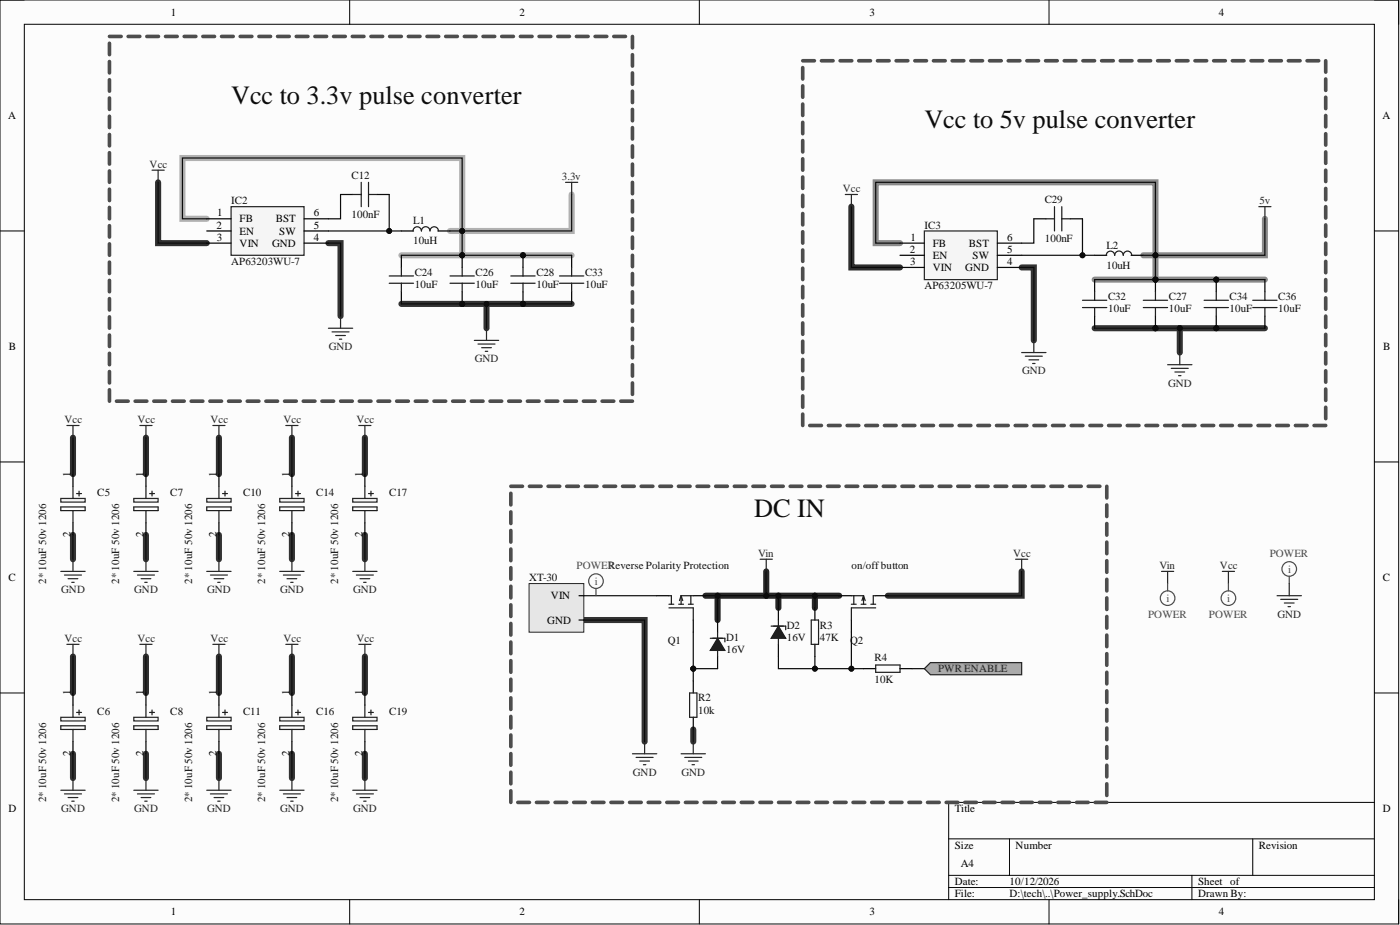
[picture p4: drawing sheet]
<svg xmlns="http://www.w3.org/2000/svg" width="292mm" height="193mm" viewBox="0 0 292 193" stroke-linecap="round" stroke-linejoin="round" font-family="sans-serif">
<defs><g id="words">
<g font-size="5.5" fill="#0e0e0e">
<text x="48.2" y="21.6">Vcc to 3.3v pulse converter</text>
<text x="192.9" y="26.7">Vcc to 5v pulse converter</text>
<text x="157.3" y="107.9">DC IN</text>
</g>
<g font-size="2.3">
<text x="35.6" y="3.3">1</text>
<text x="108.4" y="3.3">2</text>
<text x="181.4" y="3.3">3</text>
<text x="254.3" y="3.3">4</text>
<text x="1.7" y="24.8">A</text>
<text x="288.4" y="24.8">A</text>
<text x="45.2" y="47.7">2</text>
<text x="45.3" y="45.1">1</text>
<text x="50" y="46.4">FB</text>
<text x="57.5" y="46.4">BST</text>
<text x="65.5" y="47.7">5</text>
<text x="65.5" y="45.1">6</text>
<text x="45.3" y="50.2">3</text>
<text x="50" y="48.9">EN</text>
<text x="50" y="51.5">VIN</text>
<text x="56.8" y="51.5">GND</text>
<text x="58.3" y="48.9">SW</text>
<text x="65.5" y="50.2">4</text>
<text x="189.8" y="52.7">2</text>
<text x="190" y="50.2">1</text>
<text x="194.6" y="51.5">FB</text>
<text x="202.2" y="51.5">BST</text>
<text x="210.1" y="52.7">5</text>
<text x="210.1" y="50.2">6</text>
<text x="189.9" y="55.3">3</text>
<text x="194.6" y="54">EN</text>
<text x="194.6" y="56.6">VIN</text>
<text x="201.4" y="56.6">GND</text>
<text x="202.9" y="54">SW</text>
<text x="210.1" y="55.3">4</text>
<text x="1.9" y="73">B</text>
<text x="288.6" y="73">B</text>
<text x="14.7" y="99.4" transform="rotate(-90 14.7 99.4)">1</text>
<text x="29.9" y="99.4" transform="rotate(-90 29.9 99.4)">1</text>
<text x="45.2" y="99.4" transform="rotate(-90 45.2 99.4)">1</text>
<text x="60.4" y="99.4" transform="rotate(-90 60.4 99.4)">1</text>
<text x="75.6" y="99.4" transform="rotate(-90 75.6 99.4)">1</text>
<text x="14.7" y="112.1" transform="rotate(-90 14.7 112.1)">2</text>
<text x="29.9" y="112.1" transform="rotate(-90 29.9 112.1)">2</text>
<text x="45.2" y="112.1" transform="rotate(-90 45.2 112.1)">2</text>
<text x="60.4" y="112.1" transform="rotate(-90 60.4 112.1)">2</text>
<text x="75.6" y="112.1" transform="rotate(-90 75.6 112.1)">2</text>
<text x="1.8" y="121.2">C</text>
<text x="115" y="125">VIN</text>
<text x="288.5" y="121.2">C</text>
<text x="114.2" y="130.1">GND</text>
<text x="14.7" y="145.1" transform="rotate(-90 14.7 145.1)">1</text>
<text x="29.9" y="145.1" transform="rotate(-90 29.9 145.1)">1</text>
<text x="45.2" y="145.1" transform="rotate(-90 45.2 145.1)">1</text>
<text x="60.4" y="145.1" transform="rotate(-90 60.4 145.1)">1</text>
<text x="75.6" y="145.1" transform="rotate(-90 75.6 145.1)">1</text>
<text x="14.7" y="157.8" transform="rotate(-90 14.7 157.8)">2</text>
<text x="29.9" y="157.8" transform="rotate(-90 29.9 157.8)">2</text>
<text x="45.2" y="157.8" transform="rotate(-90 45.2 157.8)">2</text>
<text x="60.4" y="157.8" transform="rotate(-90 60.4 157.8)">2</text>
<text x="75.6" y="157.8" transform="rotate(-90 75.6 157.8)">2</text>
<text x="1.8" y="169.4">D</text>
<text x="199.2" y="169.4">Title</text>
<text x="288.5" y="169.4">D</text>
<text x="199.2" y="177">Size</text>
<text x="211.9" y="177">Number</text>
<text x="262.6" y="177">Revision</text>
<text x="199.2" y="184.6">Date:</text>
<text x="200.5" y="180.8">A4</text>
<text x="210.6" y="184.6">10/12/2026</text>
<text x="250" y="184.6">Sheet of</text>
<text x="35.6" y="191">1</text>
<text x="108.4" y="191">2</text>
<text x="181.4" y="191">3</text>
<text x="199.2" y="187.2">File:</text>
<text x="210.6" y="187.2">D:\tech\..\Power_supply.SchDoc</text>
<text x="250" y="187.2">Drawn By:</text>
<text x="254.3" y="191">4</text>
</g>
<g font-size="2.3" fill="#262626">
<text x="31.2" y="35">Vcc</text>
<text x="117.2" y="37.5">3.3v</text>
<text x="175.9" y="40.1">Vcc</text>
<text x="262.8" y="42.6">5v</text>
<text x="68.6" y="73">GND</text>
<text x="99.1" y="75.6">GND</text>
<text x="213.2" y="78.1">GND</text>
<text x="243.7" y="80.6">GND</text>
<text x="13.4" y="88.3">Vcc</text>
<text x="28.7" y="88.3">Vcc</text>
<text x="43.9" y="88.3">Vcc</text>
<text x="59.1" y="88.3">Vcc</text>
<text x="74.4" y="88.3">Vcc</text>
<text x="158.2" y="116.2">Vin</text>
<text x="211.4" y="116.2">Vcc</text>
<text x="241.9" y="118.7">Vin</text>
<text x="254.5" y="118.7">Vcc</text>
<text x="12.8" y="123.8">GND</text>
<text x="28" y="123.8">GND</text>
<text x="43.2" y="123.8">GND</text>
<text x="58.5" y="123.8">GND</text>
<text x="73.7" y="123.8">GND</text>
<text x="266.5" y="128.8">GND</text>
<text x="13.4" y="133.9">Vcc</text>
<text x="28.7" y="133.9">Vcc</text>
<text x="43.9" y="133.9">Vcc</text>
<text x="59.1" y="133.9">Vcc</text>
<text x="74.4" y="133.9">Vcc</text>
<text x="195.7" y="140.3">PWR ENABLE</text>
<text x="132" y="161.8">GND</text>
<text x="142.2" y="161.8">GND</text>
<text x="12.8" y="169.4">GND</text>
<text x="28" y="169.4">GND</text>
<text x="43.2" y="169.4">GND</text>
<text x="58.5" y="169.4">GND</text>
<text x="73.7" y="169.4">GND</text>
</g>
<g font-size="2.3" fill="#0e0e0e">
<text x="73.3" y="37.3">C12</text>
<text x="48.2" y="42.6">IC2</text>
<text x="73.3" y="45.4">100nF</text>
<text x="86.2" y="46.8">L1</text>
<text x="192.9" y="47.7">IC3</text>
<text x="218" y="42.4">C29</text>
<text x="86.2" y="51">10uH</text>
<text x="218" y="50.5">100nF</text>
<text x="230.8" y="51.9">L2</text>
<text x="48.2" y="55.3">AP63203WU-7</text>
<text x="86.5" y="57.6">C24</text>
<text x="99.2" y="57.6">C26</text>
<text x="111.9" y="57.6">C28</text>
<text x="122.1" y="57.6">C33</text>
<text x="230.8" y="56">10uH</text>
<text x="86.5" y="60.1">10uF</text>
<text x="99.2" y="60.1">10uF</text>
<text x="111.9" y="60.1">10uF</text>
<text x="122.1" y="60.1">10uF</text>
<text x="192.9" y="60.4">AP63205WU-7</text>
<text x="231.2" y="62.6">C32</text>
<text x="231.2" y="65.2">10uF</text>
<text x="243.9" y="62.6">C27</text>
<text x="243.9" y="65.2">10uF</text>
<text x="256.6" y="62.6">C34</text>
<text x="256.6" y="65.2">10uF</text>
<text x="266.7" y="62.6">C36</text>
<text x="266.7" y="65.2">10uF</text>
<text x="20.3" y="103.5">C5</text>
<text x="35.5" y="103.5">C7</text>
<text x="50.8" y="103.5">C10</text>
<text x="66" y="103.5">C14</text>
<text x="81.2" y="103.5">C17</text>
<text x="126.9" y="118.7">Reverse Polarity Protection</text>
<text x="177.6" y="118.7">on/offbutton</text>
<text x="9.6" y="121.7" transform="rotate(-90 9.6 121.7)">2*10uF 50v 1206</text>
<text x="24.9" y="121.7" transform="rotate(-90 24.9 121.7)">2*10uF 50v 1206</text>
<text x="40.1" y="121.7" transform="rotate(-90 40.1 121.7)">2*10uF 50v 1206</text>
<text x="55.3" y="121.7" transform="rotate(-90 55.3 121.7)">2*10uF 50v 1206</text>
<text x="70.5" y="121.7" transform="rotate(-90 70.5 121.7)">2*10uF 50v 1206</text>
<text x="110.4" y="121.2">XT-30</text>
<text x="164.2" y="131.1">D2</text>
<text x="171" y="131.1">R3</text>
<text x="139.3" y="134.4">Q1</text>
<text x="151.5" y="133.7">D1</text>
<text x="151.5" y="136.2">16V</text>
<text x="164.2" y="133.7">16V</text>
<text x="171" y="133.7">47K</text>
<text x="177.4" y="134.4">Q2</text>
<text x="182.5" y="138">R4</text>
<text x="182.5" y="142.5">10K</text>
<text x="20.3" y="149.1">C6</text>
<text x="35.5" y="149.1">C8</text>
<text x="50.8" y="149.1">C11</text>
<text x="66" y="149.1">C16</text>
<text x="81.2" y="149.1">C19</text>
<text x="145.7" y="146.3">R2</text>
<text x="145.7" y="148.9">10k</text>
<text x="9.6" y="167.4" transform="rotate(-90 9.6 167.4)">2*10uF 50v 1206</text>
<text x="24.9" y="167.4" transform="rotate(-90 24.9 167.4)">2*10uF 50v 1206</text>
<text x="40.1" y="167.4" transform="rotate(-90 40.1 167.4)">2*10uF 50v 1206</text>
<text x="55.3" y="167.4" transform="rotate(-90 55.3 167.4)">2*10uF 50v 1206</text>
<text x="70.5" y="167.4" transform="rotate(-90 70.5 167.4)">2*10uF 50v 1206</text>
</g>
<g font-size="2.3" fill="#4c4c4c">
<text x="120.3" y="118.7">POWER</text>
<text x="264.9" y="116.2">POWER</text>
<text x="268.7" y="119.5">i</text>
<text x="124.1" y="122">i</text>
<text x="243.4" y="125.5">i</text>
<text x="256" y="125.5">i</text>
<text x="239.6" y="128.8">POWER</text>
<text x="252.2" y="128.8">POWER</text>
</g>
</g></defs>
<path d="M0 0h291.8v192.8h-291.8z" fill-rule="evenodd" fill="#fcfcfc"/>
<path d="M0 0h291.8v192.8h-291.8z" fill="none" stroke="#000" stroke-width=".21"/>
<path d="M5.1 5.1h281.7v182.6h-281.7z" fill-rule="evenodd" fill="#fcfcfc"/>
<g fill="none" stroke="#000" stroke-width=".21">
<path d="M0 0h5.1M73 0v5.1M145.9 0v5.1M218.9 0v5.1M286.8 0h5v5.1M5.1 5.1h281.7v182.6h-281.7zM0 48.2h5.1M286.8 48.2h5M0 96.4h5.1M286.8 96.4h5M0 144.6h5.1M286.8 144.6h5"/>
<path d="M197.9 175h88.9M210.6 175v7.6M261.4 175v7.6M286.8 167.4h-88.9v20.3M73 187.7v5.1M145.9 187.7v5.1M197.9 182.6h88.9M197.9 185.1h88.9M218.9 187.7v5.1M248.7 182.6v5.1M291.8 187.7v5.1"/>
</g>
<g fill="none" stroke="#333" stroke-width="1.3">
<path d="M68.5 50.7h2.6v15.2M213.2 55.8h2.5v15.2M83.7 63.4h35.6M101.5 63.4v5.1M228.4 68.5h35.5M246.1 68.5v5M15.2 111.6v5.1M30.5 111.6v5.1M45.7 111.6v5.1M60.9 111.6v5.1M76.1 111.6v5.1M121.8 129.3h12.7v25.4"/>
<path d="M15.2 157.2v5.1M30.5 157.2v5.1M45.7 157.2v5.1M60.9 157.2v5.1M76.1 157.2v5.1M144.6 152.2v2.5"/>
</g>
<g fill="none" stroke="#2e2e2e" stroke-width="1.3">
<path d="M33 38v12.7h10.1M177.6 43.1v12.7h10.2M15.2 91.3v7.6M30.5 91.3v7.6M45.7 91.3v7.6M60.9 91.3v7.6M76.1 91.3v7.6M213.2 119.2v5.1h-28M15.2 137v7.6M30.5 137v7.6M45.7 137v7.6M60.9 137v7.6"/>
<path d="M76.1 137v7.6"/>
</g>
<path d="M159.9 119.2v5.1M147.2 124.3h27.9M149.7 124.3v5M162.4 124.3v2.5M170 124.3v2.5" fill="none" stroke="#242424" stroke-width="1.3"/>
<path d="M187.8 50.7h-5.1v-12.7h58.4v20.3M228.4 58.3h35.5M263.9 45.6v7.7h-25.4" fill="none" stroke="#8a8a8a" stroke-width="1.3"/>
<path d="M43.1 45.6h-5v-12.6h58.3v20.3M83.7 53.3h35.6M119.3 40.6v7.6h-25.4" fill="none" stroke="#b1b1b1" stroke-width="1.3"/>
<path d="M211.9 116.7h2.5M213.2 116.7v2.5M132 157.2h5M132.7 158h3.6M133.5 158.8h2M134.2 159.5h.5M134.5 154.7v2.5" fill="none" stroke="#262626" stroke-width=".25"/>
<g fill="none" stroke="#4d4d4d" stroke-width=".76">
<path d="M106.6 101.4h2.4M106.6 102.9v2.4M106.6 106.8v2.4M106.6 110.7v2.4M106.6 114.5v2.5M106.6 118.4v2.4M110.5 101.4h2.4M114.4 101.4h2.4M118.2 101.4h2.5M122.1 101.4h2.5M126 101.4h2.4M129.9 101.4h2.4"/>
<path d="M133.8 101.4h2.4M137.7 101.4h2.4M141.6 101.4h2.4M145.4 101.4h2.5M149.3 101.4h2.5M153.2 101.4h2.4M157.1 101.4h2.4M161 101.4h2.4M164.9 101.4h2.4M168.8 101.4h2.4M172.6 101.4h2.5M176.5 101.4h2.5"/>
<path d="M180.4 101.4h2.4M184.3 101.4h2.4M188.2 101.4h2.4M192.1 101.4h2.4M196 101.4h2.4M199.8 101.4h2.5M203.7 101.4h2.5M207.6 101.4h2.4M211.5 101.4h2.4M215.4 101.4h2.4M219.3 101.4h2.4M223.2 101.4h2.4"/>
<path d="M227 101.4h2.5M230.9 101.4v2.5M230.9 105.3v2.5M230.9 109.2v2.4M230.9 113.1v2.4M230.9 117v2.4M106.6 122.3v2.4M106.6 126.2v2.4M106.6 130.1v2.4M106.6 133.9v2.5M106.6 137.8v2.4M230.9 120.9v2.4"/>
<path d="M230.9 124.7v2.5M230.9 128.6v2.4M230.9 132.5v2.4M230.9 136.4v2.4M106.6 141.7v2.4M106.6 145.6v2.4M106.6 149.5v2.4M106.6 153.3v2.5M106.6 157.2v2.4M230.9 140.2v2.5M230.9 144.1v2.5M230.9 148v2.4"/>
<path d="M230.9 151.9v2.4M230.9 155.8v2.4M230.9 159.6v2.5M106.6 161.1v2.4M106.6 165v2.4M108 167.4h2.5M111.9 167.4h2.5M115.8 167.4h2.4M119.7 167.4h2.4M123.6 167.4h2.4M127.5 167.4h2.4M131.4 167.4h2.4"/>
<path d="M135.2 167.4h2.5M139.1 167.4h2.5M143 167.4h2.4M146.9 167.4h2.4M150.8 167.4h2.4M154.7 167.4h2.4M158.6 167.4h2.4M162.4 167.4h2.5M166.3 167.4h2.5M170.2 167.4h2.4M174.1 167.4h2.4M178 167.4h2.4"/>
<path d="M181.9 167.4h2.4M185.8 167.4h2.4M189.6 167.4h2.5M193.5 167.4h2.5M197.4 167.4h2.4M201.3 167.4h2.4M205.2 167.4h2.4M209.1 167.4h2.4M213 167.4h2.4M216.8 167.4h2.5M220.7 167.4h2.5M224.6 167.4h2.4"/>
<path d="M228.5 167.4h2.4M230.9 163.5v2.4"/>
</g>
<path d="M192.9 139.5l1.2-1.3h19.1v2.6h-19.1z" fill-rule="evenodd" fill="#a6a6a6"/>
<path d="M192.9 139.5l1.2-1.3h19.1v2.6h-19.1zM142.1 157.2h5.1M142.9 158h3.5M143.6 158.8h2.1M144.4 159.5h.5M144.6 154.7v2.5" fill="none" stroke="#262626" stroke-width=".25"/>
<path d="M149.7 129.3v2.6M149.7 137v2.5M144.6 142v2.6M144.6 149.6v2.6" fill="none" stroke="#000" stroke-width=".25"/>
<path d="M148.2 133.2h3v.7M149.7 131.9v1.3M149.7 135.7v1.3M143.9 144.6h1.5v5h-1.5z" fill="none" stroke="#1c1c1c" stroke-width=".25"/>
<path d="M149.7 133.2l1.5 2.5h-3z" fill-rule="evenodd" fill="#1c1c1c"/>
<path d="M149.7 133.2l1.5 2.5h-3zM160.9 130.6h3v.8M162.4 129.3v1.3M162.4 133.2v1.2" fill="none" stroke="#1c1c1c" stroke-width=".25"/>
<path d="M162.4 126.8v2.5M162.4 134.4v2.6" fill="none" stroke="#000" stroke-width=".25"/>
<path d="M162.4 130.6l1.5 2.6h-3z" fill-rule="evenodd" fill="#1c1c1c"/>
<path d="M225.8 64.2h5.1M225.8 62.6h5.1M228.4 60.9v1.7M228.4 64.2v1.7M162.4 130.6l1.5 2.6h-3z" fill="none" stroke="#1c1c1c" stroke-width=".25"/>
<path d="M262.6 43.1h2.6M263.9 43.1v2.5M158.6 116.7h2.5M159.9 116.7v2.5" fill="none" stroke="#262626" stroke-width=".25"/>
<path d="M228.4 58.3v2.6M228.4 65.9v2.6" fill="none" stroke="#000" stroke-width=".25"/>
<circle cx="253.8" cy="58.3" r=".51" fill="#0e0e0e"/>
<circle cx="253.8" cy="58.3" r=".51" fill="none" stroke="#0e0e0e" stroke-width=".21"/>
<circle cx="253.8" cy="68.5" r=".51" fill="#0e0e0e"/>
<circle cx="253.8" cy="68.5" r=".51" fill="none" stroke="#0e0e0e" stroke-width=".21"/>
<path d="M253.8 58.3v2.6" fill="none" stroke="#000" stroke-width=".25"/>
<circle cx="253.8" cy="58.3" r=".51" fill="#0e0e0e"/>
<circle cx="253.8" cy="58.3" r=".51" fill="none" stroke="#0e0e0e" stroke-width=".21"/>
<path d="M253.8 65.9v2.6" fill="none" stroke="#000" stroke-width=".25"/>
<circle cx="253.8" cy="68.5" r=".51" fill="#0e0e0e"/>
<circle cx="253.8" cy="68.5" r=".51" fill="none" stroke="#0e0e0e" stroke-width=".21"/>
<path d="M251.2 64.2h5.1M251.2 62.6h5.1M253.8 60.9v1.7M253.8 64.2v1.7" fill="none" stroke="#1c1c1c" stroke-width=".25"/>
<g fill="none" stroke="#4d4d4d" stroke-width=".76">
<path d="M167.5 12.7h2.4M167.5 14.1v2.4M167.5 17.9v2.4M171.4 12.7h2.4M175.3 12.7h2.4M179.2 12.7h2.4M183.1 12.7h2.4M187 12.7h2.4M190.9 12.7h2.4M194.8 12.7h2.4M198.7 12.7h2.4M202.6 12.7h2.4"/>
<path d="M206.5 12.7h2.4M210.4 12.7h2.4M214.2 12.7h2.5M218.2 12.7h2.4M222 12.7h2.5M225.9 12.7h2.5M229.8 12.7h2.5M233.7 12.7h2.5M237.6 12.7h2.5M241.5 12.7h2.5M245.4 12.7h2.5M249.3 12.7h2.5"/>
<path d="M253.2 12.7h2.5M257.1 12.7h2.5M261 12.7h2.5M264.9 12.7h2.4M268.8 12.7h2.5M272.7 12.7h2.4M276.6 12.7v2.4M276.6 16.5v2.4M167.5 21.7v2.4M167.5 25.5v2.4M167.5 29.3v2.4M167.5 33.1v2.4"/>
<path d="M167.5 36.9v2.4M276.6 20.3v2.4M276.6 24.1v2.4M276.6 27.9v2.4M276.6 31.7v2.4M276.6 35.5v2.4M276.6 39.3v2.4M167.5 40.7v2.4M167.5 44.5v2.4M167.5 48.3v2.4M167.5 52.1v2.4M167.5 56v2.3"/>
<path d="M167.5 59.8v2.3M276.6 43.1v2.4M276.6 46.9v2.4M276.6 50.7v2.4M276.6 54.5v2.4M276.6 58.3v2.4M167.5 63.6v2.3M167.5 67.4v2.3M167.5 71.2v2.3M167.5 75v2.4M167.5 78.8v2.4M276.6 62.1v2.4"/>
<path d="M276.6 65.9v2.4M276.6 69.7v2.4M276.6 73.5v2.4M276.6 77.4v2.3M167.5 82.6v2.4M167.5 86.4v2.4M168.9 88.8h2.5M172.8 88.8h2.5M176.7 88.8h2.5M180.6 88.8h2.5M184.5 88.8h2.5M188.4 88.8h2.5"/>
<path d="M192.3 88.8h2.5M196.2 88.8h2.5M200.1 88.8h2.5M204 88.8h2.5M207.9 88.8h2.5M211.8 88.8h2.4M215.7 88.8h2.5M219.6 88.8h2.4M223.5 88.8h2.4M227.4 88.8h2.4M231.3 88.8h2.4M235.2 88.8h2.4"/>
<path d="M239.1 88.8h2.4M243 88.8h2.4M246.9 88.8h2.4M250.8 88.8h2.4M254.7 88.8h2.4M258.6 88.8h2.4M262.5 88.8h2.4M266.4 88.8h2.4M270.3 88.8h2.4M274.2 88.8h2.4M276.6 81.2v2.3M276.6 85v2.3"/>
</g>
<path d="M192.9 48.2h15.2v10.1h-15.2z" fill-rule="evenodd" fill="#f5f5f5"/>
<g fill="none" stroke="#262626" stroke-width=".25">
<path d="M176.4 40.6h2.5M177.6 40.6v2.5M192.9 48.2h15.2v10.1h-15.2zM213.2 73.5h5M213.9 74.3h3.6M214.7 75.1h2M215.4 75.8h.6M215.7 71v2.5M243.6 76.1h5.1M244.4 76.8h3.5M245.1 77.6h2.1M245.9 78.4h.5"/>
<path d="M246.1 73.5v2.6"/>
</g>
<g fill="none" stroke="#000" stroke-width=".25">
<path d="M187.8 50.7h5.1M187.8 53.3h5.1M187.8 55.8h5.1M208.1 50.7h5.1M208.1 53.3h5.1M208.1 55.8h5.1M215.7 45.6h2.5M223.3 45.6h2.5M137 124.3h2.6M144.6 124.3h2.6M144.6 129.3v2.6M170 126.8v2.5"/>
<path d="M170 134.4v2.6M175.1 124.3h2.5M177.6 129.3v2.6M180.2 139.5h2.5M182.7 124.3h2.5M187.8 139.5h2.5"/>
</g>
<g fill="none" stroke="#1c1c1c" stroke-width=".25">
<path d="M218.2 45.6h1.8M220 43.1v5.1M221.5 45.6h1.8M221.5 43.1v5.1M139.6 126.8h5v2.5M139.6 124.3h.5v1.8M139.6 126.1h1M141.6 126.1h1M142.1 124.3h2.5M142.1 124.3v1.8M142.1 124.3l-.3 1M142.1 124.3l.3 1"/>
<path d="M143.6 126.1h1M144.1 124.3v1.8M169.3 129.3h1.5v5.1h-1.5zM177.6 124.3h2.6M177.6 126.1h1M178.1 124.3v1.8M179.7 126.1h1M180.2 124.3v1.8M180.2 124.3l-.4 1M180.2 124.3l.3 1M181.7 126.1h1M182.7 138.7h5.1v1.6h-5.1z"/>
<path d="M182.7 126.8h-5.1v2.5M182.7 124.3h-.5v1.8"/>
</g>
<path d="M110.4 121.7h11.4v10.2h-11.4z" fill-rule="evenodd" fill="#e4e4e4"/>
<path d="M110.4 121.7h11.4v10.2h-11.4z" fill="none" stroke="#262626" stroke-width=".21"/>
<path d="M120.8 129.3h1M120.8 124.3h1" fill="none" stroke="#000" stroke-width=".25"/>
<path d="M74.9 88.8h2.5M76.1 88.8v2.5M73.6 119.2h5.1M74.4 120h3.5M76.1 116.7v2.5M75.1 120.7h2M75.9 121.5h.5" fill="none" stroke="#262626" stroke-width=".25"/>
<path d="M73.6 104h5.1v.7h-5.1z" fill-rule="evenodd" fill="#f5f5f5"/>
<path d="M59.6 88.8h2.6M60.9 88.8v2.5M58.4 119.2h5M59.1 120h3.6M60.9 116.7v2.5M73.6 104h5.1v.7h-5.1zM59.9 120.7h2M60.6 121.5h.6" fill="none" stroke="#262626" stroke-width=".25"/>
<path d="M76.1 98.9v2.5M76.1 109.1v2.5" fill="none" stroke="#000" stroke-width=".25"/>
<path d="M73.6 105.8h5.1v.7h-5.1zM76.1 101.4v2.6M76.1 106.5v2.6M76.9 103h1M77.4 102.5v1" fill="none" stroke="#1c1c1c" stroke-width=".25"/>
<path d="M58.4 104h5v.7h-5z" fill-rule="evenodd" fill="#f5f5f5"/>
<path d="M44.4 88.8h2.5M45.7 88.8v2.5M43.1 119.2h5.1M43.9 120h3.6M45.7 116.7v2.5M58.4 104h5v.7h-5zM44.7 120.7h2M45.4 121.5h.5" fill="none" stroke="#262626" stroke-width=".25"/>
<path d="M60.9 98.9v2.5M60.9 109.1v2.5" fill="none" stroke="#000" stroke-width=".25"/>
<path d="M58.4 105.8h5v.7h-5zM60.9 101.4v2.6M60.9 106.5v2.6M61.7 103h1M62.2 102.5v1" fill="none" stroke="#1c1c1c" stroke-width=".25"/>
<path d="M43.1 104h5.1v.7h-5.1z" fill-rule="evenodd" fill="#f5f5f5"/>
<path d="M29.2 88.8h2.5M30.5 88.8v2.5M27.9 119.2h5.1M28.7 120h3.5M30.5 116.7v2.5M43.1 104h5.1v.7h-5.1zM29.4 120.7h2.1M30.2 121.5h.5" fill="none" stroke="#262626" stroke-width=".25"/>
<path d="M45.7 98.9v2.5M45.7 109.1v2.5" fill="none" stroke="#000" stroke-width=".25"/>
<path d="M43.1 105.8h5.1v.7h-5.1zM45.7 101.4v2.6M45.7 106.5v2.6M46.4 103h1.1M46.9 102.5v1" fill="none" stroke="#1c1c1c" stroke-width=".25"/>
<path d="M27.9 104h5.1v.7h-5.1z" fill-rule="evenodd" fill="#f5f5f5"/>
<path d="M14 88.8h2.5M15.2 88.8v2.5M12.7 119.2h5.1M13.4 120h3.6M15.2 116.7v2.5M27.9 104h5.1v.7h-5.1zM14.2 120.7h2M15 121.5h.5" fill="none" stroke="#262626" stroke-width=".25"/>
<path d="M30.5 98.9v2.5M30.5 109.1v2.5" fill="none" stroke="#000" stroke-width=".25"/>
<path d="M27.9 105.8h5.1v.7h-5.1zM30.5 101.4v2.6M30.5 106.5v2.6M31.2 103h1M31.7 102.5v1" fill="none" stroke="#1c1c1c" stroke-width=".25"/>
<path d="M12.7 104h5.1v.7h-5.1z" fill-rule="evenodd" fill="#f5f5f5"/>
<path d="M12.7 104h5.1v.7h-5.1zM74.9 134.4h2.5M76.1 134.4v2.6M73.6 164.9h5.1M74.4 165.6h3.5M75.1 166.4h2M75.9 167.1h.5M76.1 162.3v2.6" fill="none" stroke="#262626" stroke-width=".25"/>
<path d="M15.2 98.9v2.5M15.2 109.1v2.5" fill="none" stroke="#000" stroke-width=".25"/>
<path d="M12.7 105.8h5.1v.7h-5.1zM15.2 101.4v2.6M15.2 106.5v2.6M16 103h1M16.5 102.5v1" fill="none" stroke="#1c1c1c" stroke-width=".25"/>
<path d="M73.6 149.6h5.1v.8h-5.1z" fill-rule="evenodd" fill="#f5f5f5"/>
<path d="M59.6 134.4h2.6M60.9 134.4v2.6M73.6 149.6h5.1v.8h-5.1zM58.4 164.9h5M59.1 165.6h3.6M59.9 166.4h2M60.6 167.1h.6M60.9 162.3v2.6" fill="none" stroke="#262626" stroke-width=".25"/>
<path d="M76.1 144.6v2.5M76.1 154.7v2.5" fill="none" stroke="#000" stroke-width=".25"/>
<path d="M73.6 151.4h5.1v.8h-5.1zM76.1 147.1v2.5M76.1 152.2v2.5M76.9 148.6h1M77.4 148.1v1" fill="none" stroke="#1c1c1c" stroke-width=".25"/>
<path d="M58.4 149.6h5v.8h-5z" fill-rule="evenodd" fill="#f5f5f5"/>
<path d="M44.4 134.4h2.5M45.7 134.4v2.6M58.4 149.6h5v.8h-5zM43.1 164.9h5.1M43.9 165.6h3.6M44.7 166.4h2M45.4 167.1h.5M45.7 162.3v2.6" fill="none" stroke="#262626" stroke-width=".25"/>
<path d="M60.9 144.6v2.5M60.9 154.7v2.5" fill="none" stroke="#000" stroke-width=".25"/>
<path d="M58.4 151.4h5v.8h-5zM60.9 147.1v2.5M60.9 152.2v2.5M61.7 148.6h1M62.2 148.1v1" fill="none" stroke="#1c1c1c" stroke-width=".25"/>
<path d="M43.1 149.6h5.1v.8h-5.1z" fill-rule="evenodd" fill="#f5f5f5"/>
<path d="M29.2 134.4h2.5M30.5 134.4v2.6M43.1 149.6h5.1v.8h-5.1zM27.9 164.9h5.1M28.7 165.6h3.5M29.4 166.4h2.1M30.2 167.1h.5M30.5 162.3v2.6" fill="none" stroke="#262626" stroke-width=".25"/>
<path d="M45.7 144.6v2.5M45.7 154.7v2.5" fill="none" stroke="#000" stroke-width=".25"/>
<path d="M43.1 151.4h5.1v.8h-5.1zM45.7 147.1v2.5M45.7 152.2v2.5M46.4 148.6h1.1M46.9 148.1v1" fill="none" stroke="#1c1c1c" stroke-width=".25"/>
<path d="M27.9 149.6h5.1v.8h-5.1z" fill-rule="evenodd" fill="#f5f5f5"/>
<path d="M14 134.4h2.5M15.2 134.4v2.6M27.9 149.6h5.1v.8h-5.1zM12.7 164.9h5.1M13.4 165.6h3.6M14.2 166.4h2M15 167.1h.5M15.2 162.3v2.6" fill="none" stroke="#262626" stroke-width=".25"/>
<path d="M30.5 144.6v2.5M30.5 154.7v2.5" fill="none" stroke="#000" stroke-width=".25"/>
<path d="M27.9 151.4h5.1v.8h-5.1zM30.5 147.1v2.5M30.5 152.2v2.5M31.2 148.6h1M31.7 148.1v1" fill="none" stroke="#1c1c1c" stroke-width=".25"/>
<path d="M12.7 149.6h5.1v.8h-5.1z" fill-rule="evenodd" fill="#f5f5f5"/>
<path d="M12.7 149.6h5.1v.8h-5.1z" fill="none" stroke="#262626" stroke-width=".25"/>
<path d="M15.2 144.6v2.5M15.2 154.7v2.5" fill="none" stroke="#000" stroke-width=".25"/>
<path d="M12.7 151.4h5.1v.8h-5.1zM15.2 147.1v2.5M15.2 152.2v2.5M16 148.6h1M16.5 148.1v1" fill="none" stroke="#1c1c1c" stroke-width=".25"/>
<circle cx="241.1" cy="58.3" r=".51" fill="#0e0e0e"/>
<circle cx="241.1" cy="58.3" r=".51" fill="none" stroke="#0e0e0e" stroke-width=".21"/>
<circle cx="241.1" cy="68.5" r=".51" fill="#0e0e0e"/>
<circle cx="241.1" cy="68.5" r=".51" fill="none" stroke="#0e0e0e" stroke-width=".21"/>
<path d="M241.1 58.3v2.6" fill="none" stroke="#000" stroke-width=".25"/>
<circle cx="241.1" cy="58.3" r=".51" fill="#0e0e0e"/>
<circle cx="241.1" cy="58.3" r=".51" fill="none" stroke="#0e0e0e" stroke-width=".21"/>
<path d="M241.1 65.9v2.6" fill="none" stroke="#000" stroke-width=".25"/>
<circle cx="241.1" cy="68.5" r=".51" fill="#0e0e0e"/>
<circle cx="241.1" cy="68.5" r=".51" fill="none" stroke="#0e0e0e" stroke-width=".21"/>
<path d="M230.8 53.2a.88 .88 0 0 1 .9-.8 .88 .88 0 0 1 .9 .9 .89 .89 0 0 1 .9-.9 .89 .89 0 0 1 .9 .9 .88 .88 0 0 1 .8-.9 .88 .88 0 0 1 .9 .8M238.5 64.2h5.1M238.5 62.6h5.1M241.1 60.9v1.7M241.1 64.2v1.7M261.4 64.2h5.1M261.4 62.6h5.1M263.9 60.9v1.7M263.9 64.2v1.7" fill="none" stroke="#1c1c1c" stroke-width=".25"/>
<path d="M228.4 53.3h2.5M236 53.3h2.5M263.9 58.3v2.6M263.9 65.9v2.6" fill="none" stroke="#000" stroke-width=".25"/>
<path d="M213.2 119.2v5.1h-28M121.8 129.3h12.7v25.4M121.8 124.3h15.2M144.6 139.5v2.5M190.3 139.5h2.6M144.6 152.2v2.5" fill="none" stroke="#0e0e0e" stroke-width=".25"/>
<circle cx="144.6" cy="139.5" r=".51" fill="#0e0e0e"/>
<circle cx="144.6" cy="139.5" r=".51" fill="none" stroke="#0e0e0e" stroke-width=".21"/>
<path d="M144.6 139.5h5.1" fill="none" stroke="#0e0e0e" stroke-width=".25"/>
<circle cx="144.6" cy="139.5" r=".51" fill="#0e0e0e"/>
<circle cx="144.6" cy="139.5" r=".51" fill="none" stroke="#0e0e0e" stroke-width=".21"/>
<path d="M144.6 131.9v7.6" fill="none" stroke="#0e0e0e" stroke-width=".25"/>
<circle cx="144.6" cy="139.5" r=".51" fill="#0e0e0e"/>
<circle cx="144.6" cy="139.5" r=".51" fill="none" stroke="#0e0e0e" stroke-width=".21"/>
<path d="M170 124.3v2.5" fill="none" stroke="#0e0e0e" stroke-width=".25"/>
<circle cx="170" cy="124.3" r=".51" fill="#0e0e0e"/>
<circle cx="170" cy="124.3" r=".51" fill="none" stroke="#0e0e0e" stroke-width=".21"/>
<path d="M177.6 131.9v7.6" fill="none" stroke="#0e0e0e" stroke-width=".25"/>
<circle cx="177.6" cy="139.5" r=".51" fill="#0e0e0e"/>
<circle cx="177.6" cy="139.5" r=".51" fill="none" stroke="#0e0e0e" stroke-width=".21"/>
<path d="M149.7 124.3v5" fill="none" stroke="#0e0e0e" stroke-width=".25"/>
<circle cx="149.7" cy="124.3" r=".51" fill="#0e0e0e"/>
<circle cx="149.7" cy="124.3" r=".51" fill="none" stroke="#0e0e0e" stroke-width=".21"/>
<path d="M162.4 137v2.5h7.6" fill="none" stroke="#0e0e0e" stroke-width=".25"/>
<circle cx="170" cy="139.5" r=".51" fill="#0e0e0e"/>
<circle cx="170" cy="139.5" r=".51" fill="none" stroke="#0e0e0e" stroke-width=".21"/>
<path d="M162.4 124.3v2.5" fill="none" stroke="#0e0e0e" stroke-width=".25"/>
<circle cx="162.4" cy="124.3" r=".51" fill="#0e0e0e"/>
<circle cx="162.4" cy="124.3" r=".51" fill="none" stroke="#0e0e0e" stroke-width=".21"/>
<path d="M159.9 119.2v5.1" fill="none" stroke="#0e0e0e" stroke-width=".25"/>
<circle cx="159.9" cy="124.3" r=".51" fill="#0e0e0e"/>
<circle cx="159.9" cy="124.3" r=".51" fill="none" stroke="#0e0e0e" stroke-width=".21"/>
<path d="M177.6 43.1v12.7h10.2M187.8 50.7h-5.1v-12.7h58.4v15.3M215.7 45.6v5.1h-2.5" fill="none" stroke="#0e0e0e" stroke-width=".25"/>
<circle cx="241.1" cy="53.3" r=".51" fill="#0e0e0e"/>
<circle cx="241.1" cy="53.3" r=".51" fill="none" stroke="#0e0e0e" stroke-width=".21"/>
<g fill="none" stroke="#0e0e0e" stroke-width=".25">
<path d="M213.2 55.8h2.5v15.2M15.2 91.3v7.6M30.5 91.3v7.6M45.7 91.3v7.6M60.9 91.3v7.6M76.1 91.3v7.6M15.2 111.6v5.1M30.5 111.6v5.1M45.7 111.6v5.1M60.9 111.6v5.1M76.1 111.6v5.1M15.2 137v7.6"/>
<path d="M30.5 137v7.6M45.7 137v7.6M60.9 137v7.6M76.1 137v7.6M147.2 124.3h27.9M15.2 157.2v5.1M30.5 157.2v5.1M45.7 157.2v5.1M60.9 157.2v5.1M76.1 157.2v5.1"/>
</g>
<circle cx="149.7" cy="124.3" r=".51" fill="#0e0e0e"/>
<circle cx="149.7" cy="124.3" r=".51" fill="none" stroke="#0e0e0e" stroke-width=".21"/>
<circle cx="159.9" cy="124.3" r=".51" fill="#0e0e0e"/>
<circle cx="159.9" cy="124.3" r=".51" fill="none" stroke="#0e0e0e" stroke-width=".21"/>
<circle cx="162.4" cy="124.3" r=".51" fill="#0e0e0e"/>
<circle cx="162.4" cy="124.3" r=".51" fill="none" stroke="#0e0e0e" stroke-width=".21"/>
<circle cx="170" cy="124.3" r=".51" fill="#0e0e0e"/>
<circle cx="170" cy="124.3" r=".51" fill="none" stroke="#0e0e0e" stroke-width=".21"/>
<path d="M170 137v2.5h10.2" fill="none" stroke="#0e0e0e" stroke-width=".25"/>
<circle cx="170" cy="139.5" r=".51" fill="#0e0e0e"/>
<circle cx="170" cy="139.5" r=".51" fill="none" stroke="#0e0e0e" stroke-width=".21"/>
<circle cx="177.6" cy="139.5" r=".51" fill="#0e0e0e"/>
<circle cx="177.6" cy="139.5" r=".51" fill="none" stroke="#0e0e0e" stroke-width=".21"/>
<path d="M225.8 45.6v7.7" fill="none" stroke="#0e0e0e" stroke-width=".25"/>
<circle cx="225.8" cy="53.3" r=".51" fill="#0e0e0e"/>
<circle cx="225.8" cy="53.3" r=".51" fill="none" stroke="#0e0e0e" stroke-width=".21"/>
<path d="M228.4 68.5h12.7" fill="none" stroke="#0e0e0e" stroke-width=".25"/>
<circle cx="241.1" cy="68.5" r=".51" fill="#0e0e0e"/>
<circle cx="241.1" cy="68.5" r=".51" fill="none" stroke="#0e0e0e" stroke-width=".21"/>
<path d="M241.1 53.3v5" fill="none" stroke="#0e0e0e" stroke-width=".25"/>
<circle cx="241.1" cy="58.3" r=".51" fill="#0e0e0e"/>
<circle cx="241.1" cy="58.3" r=".51" fill="none" stroke="#0e0e0e" stroke-width=".21"/>
<circle cx="241.1" cy="53.3" r=".51" fill="#0e0e0e"/>
<circle cx="241.1" cy="53.3" r=".51" fill="none" stroke="#0e0e0e" stroke-width=".21"/>
<path d="M246.1 68.5v5" fill="none" stroke="#0e0e0e" stroke-width=".25"/>
<circle cx="246.2" cy="68.5" r=".51" fill="#0e0e0e"/>
<circle cx="246.2" cy="68.5" r=".51" fill="none" stroke="#0e0e0e" stroke-width=".21"/>
<path d="M213.2 53.3h15.2" fill="none" stroke="#0e0e0e" stroke-width=".25"/>
<circle cx="225.8" cy="53.3" r=".51" fill="#0e0e0e"/>
<circle cx="225.8" cy="53.3" r=".51" fill="none" stroke="#0e0e0e" stroke-width=".21"/>
<path d="M228.4 58.3h35.5" fill="none" stroke="#0e0e0e" stroke-width=".25"/>
<circle cx="241.1" cy="58.3" r=".51" fill="#0e0e0e"/>
<circle cx="241.1" cy="58.3" r=".51" fill="none" stroke="#0e0e0e" stroke-width=".21"/>
<circle cx="253.8" cy="58.3" r=".51" fill="#0e0e0e"/>
<circle cx="253.8" cy="58.3" r=".51" fill="none" stroke="#0e0e0e" stroke-width=".21"/>
<path d="M241.1 68.5h22.8" fill="none" stroke="#0e0e0e" stroke-width=".25"/>
<circle cx="241.1" cy="68.5" r=".51" fill="#0e0e0e"/>
<circle cx="241.1" cy="68.5" r=".51" fill="none" stroke="#0e0e0e" stroke-width=".21"/>
<circle cx="246.2" cy="68.5" r=".51" fill="#0e0e0e"/>
<circle cx="246.2" cy="68.5" r=".51" fill="none" stroke="#0e0e0e" stroke-width=".21"/>
<circle cx="253.8" cy="68.5" r=".51" fill="#0e0e0e"/>
<circle cx="253.8" cy="68.5" r=".51" fill="none" stroke="#0e0e0e" stroke-width=".21"/>
<path d="M263.9 45.6v7.7h-25.4" fill="none" stroke="#0e0e0e" stroke-width=".25"/>
<circle cx="241.1" cy="53.3" r=".51" fill="#0e0e0e"/>
<circle cx="241.1" cy="53.3" r=".51" fill="none" stroke="#0e0e0e" stroke-width=".21"/>
<path d="M118 38h2.5M119.3 38v2.6" fill="none" stroke="#262626" stroke-width=".25"/>
<path d="M83.7 53.3v2.5M83.7 60.9v2.5" fill="none" stroke="#000" stroke-width=".25"/>
<path d="M81.2 59.1h5.1M81.2 57.6h5.1M83.7 55.8v1.8M83.7 59.1v1.8" fill="none" stroke="#1c1c1c" stroke-width=".25"/>
<circle cx="109.1" cy="53.3" r=".51" fill="#0e0e0e"/>
<circle cx="109.1" cy="53.3" r=".51" fill="none" stroke="#0e0e0e" stroke-width=".21"/>
<circle cx="109.1" cy="63.4" r=".51" fill="#0e0e0e"/>
<circle cx="109.1" cy="63.4" r=".51" fill="none" stroke="#0e0e0e" stroke-width=".21"/>
<path d="M109.1 53.3v2.5" fill="none" stroke="#000" stroke-width=".25"/>
<circle cx="109.1" cy="53.3" r=".51" fill="#0e0e0e"/>
<circle cx="109.1" cy="53.3" r=".51" fill="none" stroke="#0e0e0e" stroke-width=".21"/>
<path d="M109.1 60.9v2.5" fill="none" stroke="#000" stroke-width=".25"/>
<circle cx="109.1" cy="63.4" r=".51" fill="#0e0e0e"/>
<circle cx="109.1" cy="63.4" r=".51" fill="none" stroke="#0e0e0e" stroke-width=".21"/>
<path d="M106.6 59.1h5.1M106.6 57.6h5.1M109.1 55.8v1.8M109.1 59.1v1.8" fill="none" stroke="#1c1c1c" stroke-width=".25"/>
<g fill="none" stroke="#4d4d4d" stroke-width=".76">
<path d="M22.8 7.6h2.5M22.8 9v2.4M22.8 12.8v2.4M22.8 16.6v2.4M26.7 7.6h2.5M30.6 7.6h2.5M34.5 7.6h2.5M38.4 7.6h2.5M42.3 7.6h2.5M46.2 7.6h2.5M50.1 7.6h2.5M54 7.6h2.5"/>
<path d="M57.9 7.6h2.4M61.8 7.6h2.4M65.7 7.6h2.4M69.6 7.6h2.4M73.5 7.6h2.4M77.4 7.6h2.4M81.3 7.6h2.4M85.2 7.6h2.4M89.1 7.6h2.4M93 7.6h2.4M96.9 7.6h2.4M100.8 7.6h2.4"/>
<path d="M104.7 7.6h2.4M108.6 7.6h2.4M112.5 7.6h2.4M116.4 7.6h2.4M120.3 7.6h2.4M124.2 7.6h2.4M128.1 7.6h2.4M132 7.6v2.4M132 11.4v2.4M132 15.2v2.4M132 19v2.4M22.8 20.4v2.4"/>
<path d="M22.8 24.2v2.4M22.8 28.1v2.3M22.8 31.9v2.3M22.8 35.7v2.3M22.8 39.5v2.3M132 22.8v2.4M132 26.6v2.4M132 30.4v2.4M132 34.2v2.4M132 38v2.4M22.8 43.3v2.3M22.8 47.1v2.4"/>
<path d="M22.8 50.9v2.4M22.8 54.7v2.4M22.8 58.5v2.4M132 41.8v2.4M132 45.6v2.4M132 49.5v2.3M132 53.3v2.3M132 57.1v2.3M22.8 62.3v2.4M22.8 66.1v2.4M22.8 69.9v2.4M22.8 73.7v2.4"/>
<path d="M22.8 77.5v2.4M132 60.9v2.3M132 64.7v2.3M132 68.5v2.4M132 72.3v2.4M132 76.1v2.4M132 79.9v2.4M22.8 81.3v2.4M24.3 83.7h2.4M28.2 83.7h2.4M32.1 83.7h2.4M36 83.7h2.4"/>
<path d="M39.9 83.7h2.4M43.8 83.7h2.4M47.7 83.7h2.4M51.6 83.7h2.4M55.5 83.7h2.4M59.4 83.7h2.4M63.3 83.7h2.4M67.2 83.7h2.4M71.1 83.7h2.4M75 83.7h2.4M78.9 83.7h2.4M82.8 83.7h2.4"/>
<path d="M86.7 83.7h2.4M90.6 83.7h2.4M94.4 83.7h2.5M98.3 83.7h2.5M102.2 83.7h2.5M106.1 83.7h2.5M110 83.7h2.5M113.9 83.7h2.5M117.8 83.7h2.5M121.7 83.7h2.5M125.6 83.7h2.5M129.5 83.7h2.5"/>
</g>
<path d="M48.2 43.1h15.2v10.2h-15.2z" fill-rule="evenodd" fill="#f5f5f5"/>
<g fill="none" stroke="#262626" stroke-width=".25">
<path d="M31.7 35.5h2.6M33 35.5v2.5M48.2 43.1h15.2v10.2h-15.2zM68.5 68.5h5.1M69.3 69.2h3.5M70 70h2.1M70.8 70.8h.5M71.1 65.9v2.6M99 71h5M99.7 71.8h3.6M100.5 72.5h2M101.3 73.3h.5"/>
<path d="M101.5 68.5v2.5"/>
</g>
<path d="M43.1 45.6h5.1M43.1 48.2h5.1M43.1 50.7h5.1M63.4 45.6h5.1M63.4 48.2h5.1M63.4 50.7h5.1M71.1 40.6h2.5M78.7 40.6h2.5" fill="none" stroke="#000" stroke-width=".25"/>
<path d="M75.4 38v5.1M76.9 38v5.1M73.6 40.6h1.8M76.9 40.6h1.8" fill="none" stroke="#1c1c1c" stroke-width=".25"/>
<circle cx="96.4" cy="53.3" r=".51" fill="#0e0e0e"/>
<circle cx="96.4" cy="53.3" r=".51" fill="none" stroke="#0e0e0e" stroke-width=".21"/>
<circle cx="96.4" cy="63.4" r=".51" fill="#0e0e0e"/>
<circle cx="96.4" cy="63.4" r=".51" fill="none" stroke="#0e0e0e" stroke-width=".21"/>
<path d="M96.4 53.3v2.5" fill="none" stroke="#000" stroke-width=".25"/>
<circle cx="96.4" cy="53.3" r=".51" fill="#0e0e0e"/>
<circle cx="96.4" cy="53.3" r=".51" fill="none" stroke="#0e0e0e" stroke-width=".21"/>
<path d="M96.4 60.9v2.5" fill="none" stroke="#000" stroke-width=".25"/>
<circle cx="96.4" cy="63.4" r=".51" fill="#0e0e0e"/>
<circle cx="96.4" cy="63.4" r=".51" fill="none" stroke="#0e0e0e" stroke-width=".21"/>
<path d="M86.2 48.2a.88 .88 0 0 1 .9-.9 .88 .88 0 0 1 .8 .9 .89 .89 0 0 1 .9-.9 .89 .89 0 0 1 .9 .9M89.7 48.2a.88 .88 0 0 1 .9-.9 .88 .88 0 0 1 .9 .9M93.9 59.1h5.1M93.9 57.6h5.1M96.4 55.8v1.8M96.4 59.1v1.8M116.7 59.1h5.1M116.7 57.6h5.1M119.3 55.8v1.8M119.3 59.1v1.8" fill="none" stroke="#1c1c1c" stroke-width=".25"/>
<path d="M83.7 48.2h2.6M91.4 48.2h2.5M119.3 53.3v2.5M119.3 60.9v2.5" fill="none" stroke="#000" stroke-width=".25"/>
<path d="M33 38v12.7h10.1M43.1 45.6h-5v-12.6h58.3v15.2M71.1 40.6v5h-2.6" fill="none" stroke="#0e0e0e" stroke-width=".25"/>
<circle cx="96.4" cy="48.2" r=".51" fill="#0e0e0e"/>
<circle cx="96.4" cy="48.2" r=".51" fill="none" stroke="#0e0e0e" stroke-width=".21"/>
<path d="M68.5 50.7h2.6v15.2M81.2 40.6v7.6" fill="none" stroke="#0e0e0e" stroke-width=".25"/>
<circle cx="81.2" cy="48.2" r=".51" fill="#0e0e0e"/>
<circle cx="81.2" cy="48.2" r=".51" fill="none" stroke="#0e0e0e" stroke-width=".21"/>
<path d="M83.7 63.4h12.7" fill="none" stroke="#0e0e0e" stroke-width=".25"/>
<circle cx="96.4" cy="63.4" r=".51" fill="#0e0e0e"/>
<circle cx="96.4" cy="63.4" r=".51" fill="none" stroke="#0e0e0e" stroke-width=".21"/>
<path d="M96.4 48.2v5.1" fill="none" stroke="#0e0e0e" stroke-width=".25"/>
<circle cx="96.4" cy="53.3" r=".51" fill="#0e0e0e"/>
<circle cx="96.4" cy="53.3" r=".51" fill="none" stroke="#0e0e0e" stroke-width=".21"/>
<circle cx="96.4" cy="48.2" r=".51" fill="#0e0e0e"/>
<circle cx="96.4" cy="48.2" r=".51" fill="none" stroke="#0e0e0e" stroke-width=".21"/>
<path d="M101.5 63.4v5.1" fill="none" stroke="#0e0e0e" stroke-width=".25"/>
<circle cx="101.5" cy="63.4" r=".51" fill="#0e0e0e"/>
<circle cx="101.5" cy="63.4" r=".51" fill="none" stroke="#0e0e0e" stroke-width=".21"/>
<path d="M68.5 48.2h15.2" fill="none" stroke="#0e0e0e" stroke-width=".25"/>
<circle cx="81.2" cy="48.2" r=".51" fill="#0e0e0e"/>
<circle cx="81.2" cy="48.2" r=".51" fill="none" stroke="#0e0e0e" stroke-width=".21"/>
<path d="M83.7 53.3h35.6" fill="none" stroke="#0e0e0e" stroke-width=".25"/>
<circle cx="96.4" cy="53.3" r=".51" fill="#0e0e0e"/>
<circle cx="96.4" cy="53.3" r=".51" fill="none" stroke="#0e0e0e" stroke-width=".21"/>
<circle cx="109.1" cy="53.3" r=".51" fill="#0e0e0e"/>
<circle cx="109.1" cy="53.3" r=".51" fill="none" stroke="#0e0e0e" stroke-width=".21"/>
<path d="M96.4 63.4h22.9" fill="none" stroke="#0e0e0e" stroke-width=".25"/>
<circle cx="96.4" cy="63.4" r=".51" fill="#0e0e0e"/>
<circle cx="96.4" cy="63.4" r=".51" fill="none" stroke="#0e0e0e" stroke-width=".21"/>
<circle cx="101.5" cy="63.4" r=".51" fill="#0e0e0e"/>
<circle cx="101.5" cy="63.4" r=".51" fill="none" stroke="#0e0e0e" stroke-width=".21"/>
<circle cx="109.1" cy="63.4" r=".51" fill="#0e0e0e"/>
<circle cx="109.1" cy="63.4" r=".51" fill="none" stroke="#0e0e0e" stroke-width=".21"/>
<path d="M119.3 40.6v7.6h-25.4" fill="none" stroke="#0e0e0e" stroke-width=".25"/>
<circle cx="96.4" cy="48.2" r=".51" fill="#0e0e0e"/>
<circle cx="96.4" cy="48.2" r=".51" fill="none" stroke="#0e0e0e" stroke-width=".21"/>
<g fill="none" stroke="#4c4c4c" stroke-width=".25">
<path d="M124.3 122.8v1.5M243.6 121.7v1.6M256.3 121.7v1.6M269 120.2v1.5"/>
<circle cx="269" cy="118.7" r="1.52"/>
<circle cx="124.3" cy="121.2" r="1.52"/>
<circle cx="243.6" cy="124.8" r="1.52"/>
<circle cx="256.3" cy="124.8" r="1.52"/>
</g>
<path d="M242.3 119.2h2.6M243.6 119.2v2.5M255 119.2h2.6M256.3 119.2v2.5M266.5 124.3h5M267.2 125h3.6M268 125.8h2M268.7 126.6h.5M269 121.7v2.6" fill="none" stroke="#262626" stroke-width=".25"/>
<use href="#words"/>
</svg>
